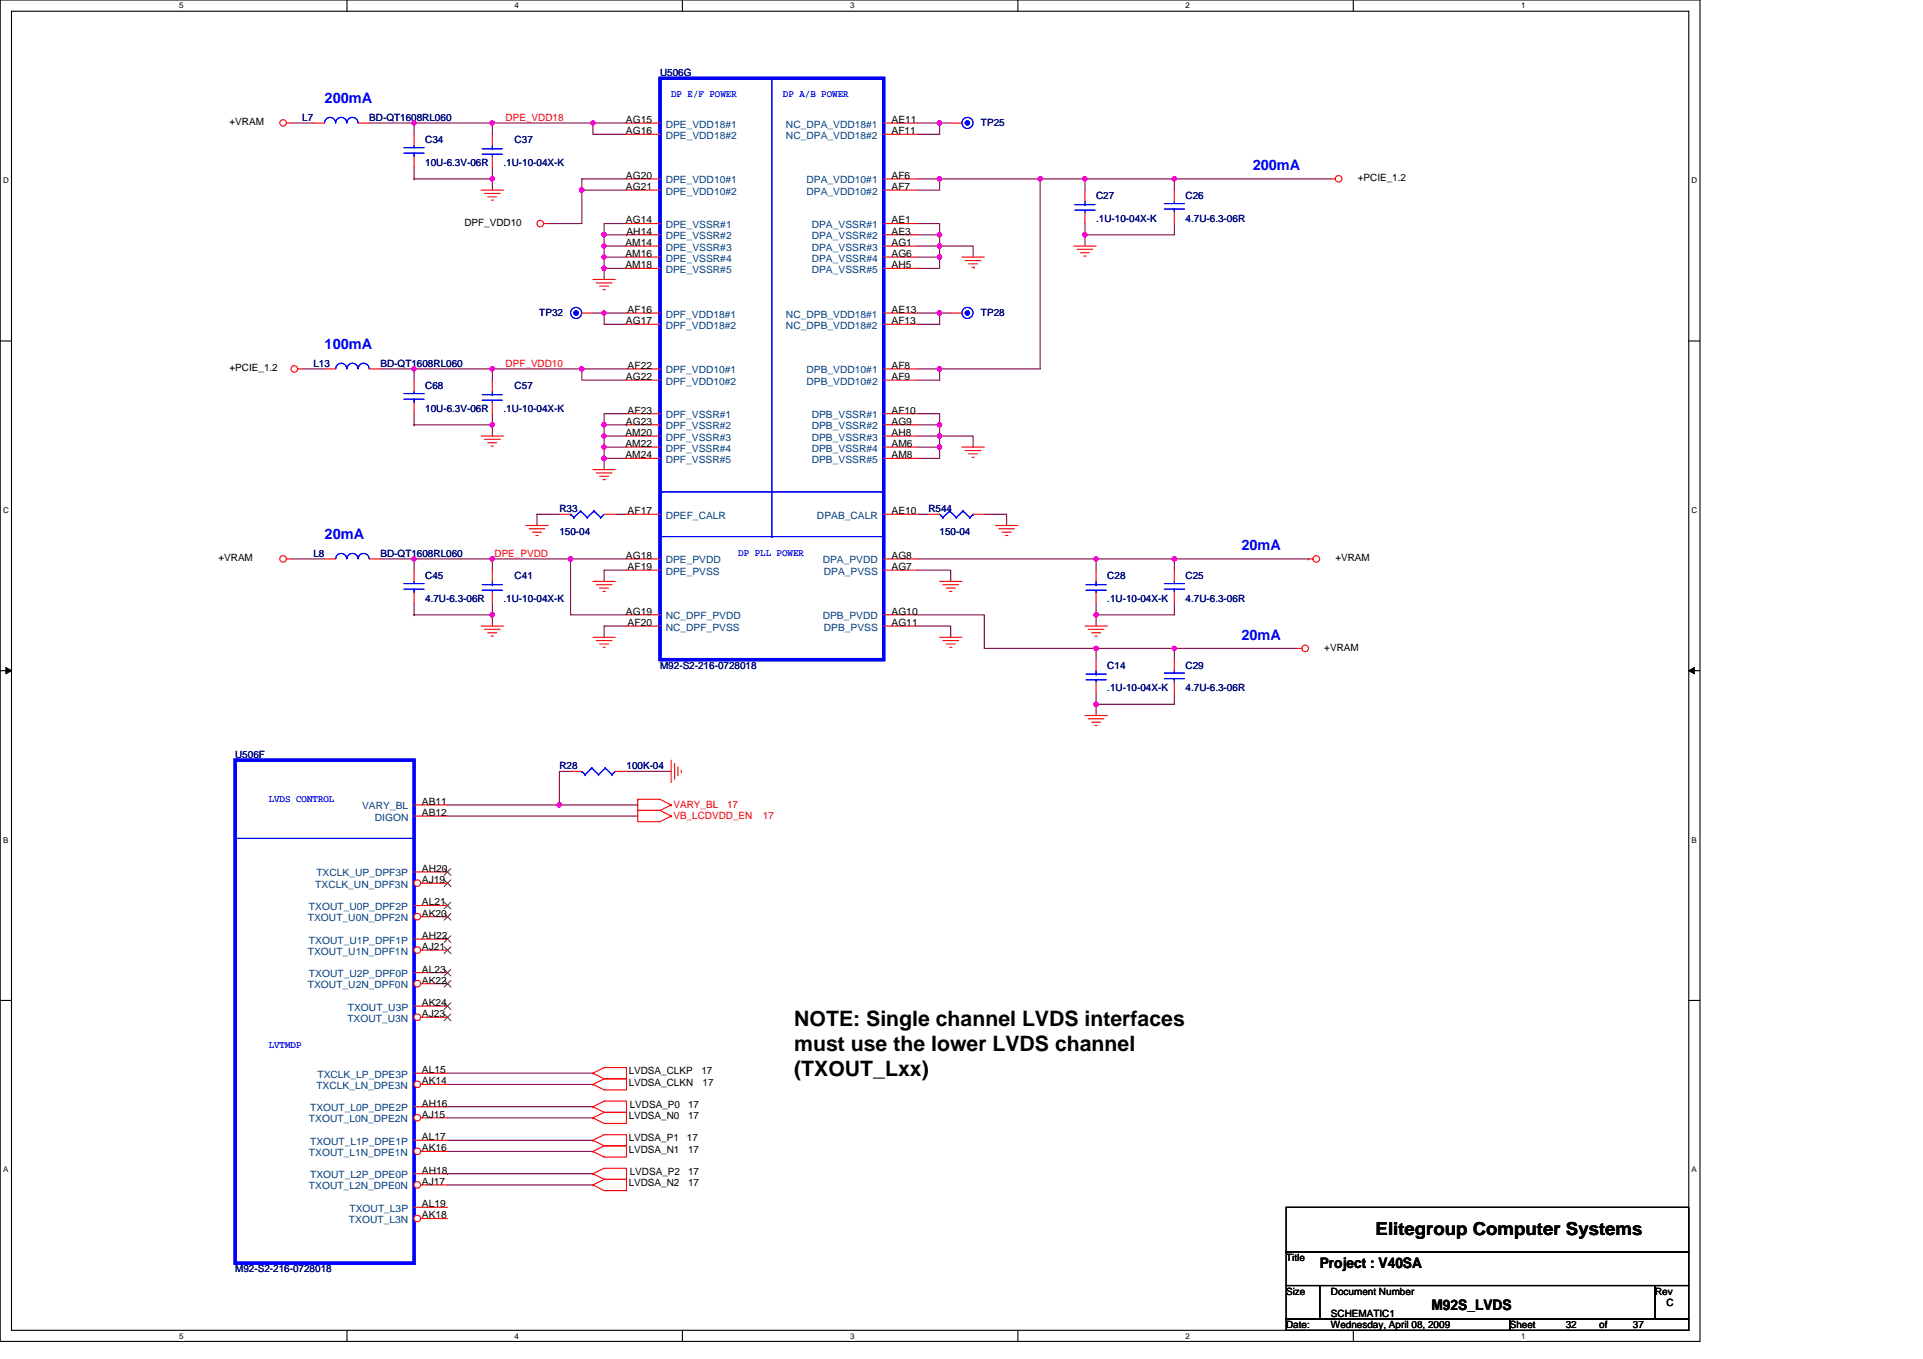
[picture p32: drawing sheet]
<svg xmlns="http://www.w3.org/2000/svg" width="297mm" height="210mm" viewBox="0 0 297 210" stroke-linecap="round" stroke-linejoin="round" font-family="sans-serif">
<defs><g id="words">
<g font-size="3.3">
<text x="122.7" y="158.5">NOTE: Single channel LVDS interfaces</text>
<text x="122.7" y="162.3">must use the lower LVDS channel</text>
<text x="122.7" y="166.2">(TXOUT_Lxx)</text>
</g>
<text font-size="2.8" x="212.5" y="190.8">Elitegroup Computer Systems</text>
<g font-size="2.2" fill="#00f">
<text x="50.1" y="15.9">200mA</text>
<text x="193.5" y="26.3">200mA</text>
<text x="50.1" y="53.9">100mA</text>
<text x="50.1" y="83.3">20mA</text>
<text x="191.8" y="85">20mA</text>
<text x="191.8" y="98.8">20mA</text>
</g>
<g font-size="2.2">
<text x="203.9" y="195.9">Project : V40SA</text>
<text x="221.1" y="202.5">M92S_LVDS</text>
</g>
<g font-size="1.5" fill="#000080">
<text x="102" y="11.8">U506G</text>
<text x="46.7" y="18.7">L7</text>
<text x="57" y="18.7">BD-QT1608RL060</text>
<text x="65.7" y="22.1">C34</text>
<text x="79.5" y="22.1">C37</text>
<text x="151.5" y="19.5">TP25</text>
<text x="65.7" y="25.6">10U-6.3V-06R</text>
<text x="77.8" y="25.6">.1U-10-04X-K</text>
<text x="169.3" y="30.8">C27</text>
<text x="169.3" y="34.2">.1U-10-04X-K</text>
<text x="183.1" y="30.8">C26</text>
<text x="183.1" y="34.2">4.7U-6.3-06R</text>
<text x="83.3" y="48.9">TP32</text>
<text x="151.5" y="48.9">TP28</text>
<text x="48.4" y="56.7">L13</text>
<text x="58.8" y="56.7">BD-QT1608RL060</text>
<text x="65.7" y="60.1">C68</text>
<text x="65.7" y="63.6">10U-6.3V-06R</text>
<text x="77.8" y="63.6">.1U-10-04X-K</text>
<text x="79.5" y="60.1">C57</text>
<text x="86.4" y="79.1">R33</text>
<text x="86.4" y="82.6">150-04</text>
<text x="143.4" y="79.1">R544</text>
<text x="145.1" y="82.6">150-04</text>
<text x="48.4" y="86">L8</text>
<text x="58.8" y="86">BD-QT1608RL060</text>
<text x="65.7" y="89.5">C45</text>
<text x="79.5" y="89.5">C41</text>
<text x="171" y="89.5">C28</text>
<text x="183.1" y="89.5">C25</text>
<text x="65.7" y="92.9">4.7U-6.3-06R</text>
<text x="77.8" y="92.9">.1U-10-04X-K</text>
<text x="171" y="92.9">.1U-10-04X-K</text>
<text x="183.1" y="92.9">4.7U-6.3-06R</text>
<text x="102" y="103.3">M92-S2-216-0728018</text>
<text x="171" y="103.3">C14</text>
<text x="171" y="106.8">.1U-10-04X-K</text>
<text x="183.1" y="103.3">C29</text>
<text x="183.1" y="106.8">4.7U-6.3-06R</text>
<text x="36.3" y="117.1">U506F</text>
<text x="86.4" y="118.9">R28</text>
<text x="96.8" y="118.9">100K-04</text>
<text x="36.3" y="196.6">M92-S2-216-0728018</text>
</g>
<g font-size="1.5" fill="#00f">
<text x="103.7" y="15">DP E/F POWER</text>
<text x="120.9" y="15">DP A/B POWER</text>
<text x="114" y="85.9">DP PLL POWER</text>
<text x="41.5" y="123.9">LVDS CONTROL</text>
<text x="41.5" y="161.9">LVTMDP</text>
</g>
<g font-size="1.5">
<text x="35.5" y="19.4">+VRAM</text>
<text x="96.7" y="19">AG15</text>
<text x="96.7" y="20.7">AG16</text>
<text x="137.7" y="19">AE11</text>
<text x="137.7" y="20.7">AF11</text>
<text x="96.7" y="27.6">AG20</text>
<text x="96.7" y="29.4">AG21</text>
<text x="137.7" y="27.6">AF6</text>
<text x="137.7" y="29.4">AF7</text>
<text x="209.7" y="28">+PCIE_1.2</text>
<text x="71.7" y="34.9">DPF_VDD10</text>
<text x="96.7" y="34.5">AG14</text>
<text x="137.7" y="34.5">AE1</text>
<text x="96.6" y="38">AM14</text>
<text x="96.6" y="39.7">AM16</text>
<text x="96.6" y="41.4">AM18</text>
<text x="96.8" y="36.3">AH14</text>
<text x="137.7" y="36.3">AE3</text>
<text x="137.7" y="38">AG1</text>
<text x="137.7" y="39.7">AG6</text>
<text x="137.7" y="41.4">AH5</text>
<text x="96.7" y="50.1">AG17</text>
<text x="96.9" y="48.3">AF16</text>
<text x="137.7" y="48.3">AE13</text>
<text x="137.7" y="50.1">AF13</text>
<text x="35.5" y="57.4">+PCIE_1.2</text>
<text x="96.7" y="58.7">AG22</text>
<text x="96.9" y="57">AF22</text>
<text x="137.7" y="57">AF8</text>
<text x="137.7" y="58.7">AF9</text>
<text x="96.7" y="65.6">AG23</text>
<text x="96.9" y="63.9">AF23</text>
<text x="137.7" y="63.9">AF10</text>
<text x="137.7" y="65.6">AG9</text>
<text x="96.6" y="67.4">AM20</text>
<text x="96.6" y="69.1">AM22</text>
<text x="96.6" y="70.8">AM24</text>
<text x="137.7" y="67.4">AH8</text>
<text x="137.7" y="69.1">AM6</text>
<text x="137.7" y="70.8">AM8</text>
<text x="96.9" y="79.4">AF17</text>
<text x="137.7" y="79.4">AE10</text>
<text x="33.7" y="86.7">+VRAM</text>
<text x="96.7" y="86.3">AG18</text>
<text x="96.9" y="88.1">AF19</text>
<text x="137.7" y="86.3">AG8</text>
<text x="137.7" y="88.1">AG7</text>
<text x="206.3" y="86.7">+VRAM</text>
<text x="96.7" y="95">AG19</text>
<text x="137.7" y="95">AG10</text>
<text x="96.9" y="96.7">AF20</text>
<text x="137.7" y="96.7">AG11</text>
<text x="204.6" y="100.5">+VRAM</text>
<text x="65.2" y="124.4">AB11</text>
<text x="65.2" y="126.1">AB12</text>
<text x="65.2" y="136.4">AJ19</text>
<text x="65.2" y="134.7">AH20</text>
<text x="65.2" y="141.6">AK20</text>
<text x="65.2" y="139.9">AL21</text>
<text x="65.2" y="146.8">AJ21</text>
<text x="65.2" y="145.1">AH22</text>
<text x="65.2" y="152">AK22</text>
<text x="65.2" y="150.3">AL23</text>
<text x="65.2" y="155.4">AK24</text>
<text x="65.2" y="157.2">AJ23</text>
<text x="65.2" y="167.5">AK14</text>
<text x="65.2" y="165.8">AL15</text>
<text x="97.1" y="166">LVDSA_CLKP</text>
<text x="97.1" y="167.7">LVDSA_CLKN</text>
<text x="108.3" y="166">17</text>
<text x="108.5" y="167.7">17</text>
<text x="65.2" y="172.7">AJ15</text>
<text x="65.2" y="171">AH16</text>
<text x="97.1" y="172.9">LVDSA_N0</text>
<text x="97.3" y="171.2">LVDSA_P0</text>
<text x="106.3" y="172.9">17</text>
<text x="106.3" y="171.2">17</text>
<text x="65.2" y="177.9">AK16</text>
<text x="65.2" y="176.2">AL17</text>
<text x="97.1" y="178.1">LVDSA_N1</text>
<text x="97.1" y="176.4">LVDSA_P1</text>
<text x="106.1" y="176.4">17</text>
<text x="106.3" y="178.1">17</text>
<text x="65.2" y="183.1">AJ17</text>
<text x="65.2" y="181.3">AH18</text>
<text x="97.1" y="183.3">LVDSA_N2</text>
<text x="97.3" y="181.5">LVDSA_P2</text>
<text x="106.3" y="183.3">17</text>
<text x="106.3" y="181.5">17</text>
<text x="65.2" y="188.3">AK18</text>
<text x="65.2" y="186.5">AL19</text>
<text x="198.7" y="194.9">Title</text>
<text x="198.7" y="200">Size</text>
<text x="205.6" y="200">Document Number</text>
<text x="205.6" y="203.5">SCHEMATIC1</text>
<text x="255.7" y="200">Rev</text>
<text x="257.4" y="201.8">C</text>
<text x="198.7" y="205.2">Date:</text>
<text x="205.6" y="205.2">Wednesday, April 08, 2009</text>
<text x="233.2" y="205.2">Sheet</text>
<text x="241.8" y="205.2">32</text>
<text x="247" y="205.2">of</text>
<text x="252.2" y="205.2">37</text>
</g>
<g font-size="1.5" fill="#f00">
<text x="78.1" y="18.7">DPE_VDD18</text>
<text x="78.1" y="56.7">DPF_VDD10</text>
<text x="76.4" y="86">DPE_PVDD</text>
<text x="104" y="124.9">VARY_BL</text>
<text x="112.3" y="124.9">17</text>
<text x="104" y="126.6">VB_LCDVDD_EN</text>
<text x="117.9" y="126.6">17</text>
</g>
<g font-size="1.5" fill="#004080">
<text x="102.8" y="19.7">DPE_VDD18#1</text>
<text x="102.8" y="21.4">DPE_VDD18#2</text>
<text x="121.4" y="19.7">NC_DPA_VDD18#1</text>
<text x="121.4" y="21.4">NC_DPA_VDD18#2</text>
<text x="102.8" y="28.3">DPE_VDD10#1</text>
<text x="124.6" y="28.3">DPA_VDD10#1</text>
<text x="102.8" y="30.1">DPE_VDD10#2</text>
<text x="102.8" y="35.2">DPE_VSSR#1</text>
<text x="124.6" y="30.1">DPA_VDD10#2</text>
<text x="125.4" y="35.2">DPA_VSSR#1</text>
<text x="102.8" y="37">DPE_VSSR#2</text>
<text x="102.8" y="38.7">DPE_VSSR#3</text>
<text x="102.8" y="40.4">DPE_VSSR#4</text>
<text x="125.4" y="37">DPA_VSSR#2</text>
<text x="125.4" y="38.7">DPA_VSSR#3</text>
<text x="125.4" y="40.4">DPA_VSSR#4</text>
<text x="102.8" y="42.2">DPE_VSSR#5</text>
<text x="125.4" y="42.2">DPA_VSSR#5</text>
<text x="102.8" y="49.1">DPF_VDD18#1</text>
<text x="102.8" y="50.8">DPF_VDD18#2</text>
<text x="121.4" y="49.1">NC_DPB_VDD18#1</text>
<text x="121.4" y="50.8">NC_DPB_VDD18#2</text>
<text x="102.8" y="57.7">DPF_VDD10#1</text>
<text x="102.8" y="59.4">DPF_VDD10#2</text>
<text x="124.6" y="57.7">DPB_VDD10#1</text>
<text x="124.6" y="59.4">DPB_VDD10#2</text>
<text x="102.8" y="64.6">DPF_VSSR#1</text>
<text x="125.4" y="64.6">DPB_VSSR#1</text>
<text x="102.8" y="66.3">DPF_VSSR#2</text>
<text x="102.8" y="68.1">DPF_VSSR#3</text>
<text x="102.8" y="69.8">DPF_VSSR#4</text>
<text x="102.8" y="71.5">DPF_VSSR#5</text>
<text x="125.4" y="66.3">DPB_VSSR#2</text>
<text x="125.4" y="68.1">DPB_VSSR#3</text>
<text x="125.4" y="69.8">DPB_VSSR#4</text>
<text x="125.4" y="71.5">DPB_VSSR#5</text>
<text x="102.8" y="80.2">DPEF_CALR</text>
<text x="126.2" y="80.2">DPAB_CALR</text>
<text x="102.8" y="87.1">DPE_PVDD</text>
<text x="102.8" y="88.8">DPE_PVSS</text>
<text x="127.1" y="87.1">DPA_PVDD</text>
<text x="127.3" y="88.8">DPA_PVSS</text>
<text x="102.8" y="95.7">NC_DPF_PVDD</text>
<text x="127.1" y="95.7">DPB_PVDD</text>
<text x="102.8" y="97.4">NC_DPF_PVSS</text>
<text x="127.3" y="97.4">DPB_PVSS</text>
<text x="55.9" y="125.1">VARY_BL</text>
<text x="57.9" y="126.8">DIGON</text>
<text x="48.7" y="137.2">TXCLK_UN_DPF3N</text>
<text x="48.9" y="135.4">TXCLK_UP_DPF3P</text>
<text x="47.6" y="142.3">TXOUT_U0N_DPF2N</text>
<text x="47.7" y="140.6">TXOUT_U0P_DPF2P</text>
<text x="47.6" y="147.5">TXOUT_U1N_DPF1N</text>
<text x="47.7" y="145.8">TXOUT_U1P_DPF1P</text>
<text x="47.6" y="152.7">TXOUT_U2N_DPF0N</text>
<text x="47.7" y="151">TXOUT_U2P_DPF0P</text>
<text x="53.7" y="157.9">TXOUT_U3N</text>
<text x="53.7" y="156.1">TXOUT_U3P</text>
<text x="49" y="166.5">TXCLK_LP_DPE3P</text>
<text x="47.7" y="173.4">TXOUT_L0N_DPE2N</text>
<text x="47.9" y="171.7">TXOUT_L0P_DPE2P</text>
<text x="48.9" y="168.3">TXCLK_LN_DPE3N</text>
<text x="47.7" y="178.6">TXOUT_L1N_DPE1N</text>
<text x="47.9" y="176.9">TXOUT_L1P_DPE1P</text>
<text x="47.7" y="183.8">TXOUT_L2N_DPE0N</text>
<text x="47.9" y="182.1">TXOUT_L2P_DPE0P</text>
<text x="53.9" y="189">TXOUT_L3N</text>
<text x="54" y="187.2">TXOUT_L3P</text>
</g>
<g font-size="1.2">
<text x="27.7" y="1.3">5</text>
<text x="79.5" y="1.3">4</text>
<text x="131.3" y="1.3">3</text>
<text x="183.1" y="1.3">2</text>
<text x="234.9" y="1.3">1</text>
<text x=".5" y="28.3">D</text>
<text x="261.3" y="28.3">D</text>
<text x=".5" y="79.2">C</text>
<text x="261.3" y="79.2">C</text>
<text x=".5" y="130.2">B</text>
<text x="261.3" y="130.2">B</text>
<text x=".5" y="181.1">A</text>
<text x="261.3" y="181.1">A</text>
<text x="27.7" y="206.8">5</text>
<text x="79.5" y="206.8">4</text>
<text x="131.3" y="206.8">3</text>
<text x="183.1" y="206.8">2</text>
<text x="234.9" y="206.8">1</text>
</g>
</g></defs>
<path d="M0 0h262.6v207.3h-262.6zM1.8 1.7h259.1v203.8h-259.1z" fill="none" stroke="#000" stroke-width=".17"/>
<g fill="#fff">
<path d="M27.7 .2h.6v1.4h-.6z"/>
<path d="M27.7 205.7h.6v1.4h-.6z"/>
</g>
<path d="M53.6 0v1.7M53.6 205.5v1.8" fill="none" stroke="#000" stroke-width=".17"/>
<g fill="#fff">
<path d="M79.5 .2h.7v1.4h-.7z"/>
<path d="M79.5 205.7h.7v1.4h-.7z"/>
</g>
<path d="M105.4 0v1.7M105.4 205.5v1.8" fill="none" stroke="#000" stroke-width=".17"/>
<g fill="#fff">
<path d="M131.3 .2h.7v1.4h-.7z"/>
<path d="M131.3 205.7h.7v1.4h-.7z"/>
</g>
<path d="M157.2 0v1.7M157.2 205.5v1.8" fill="none" stroke="#000" stroke-width=".17"/>
<g fill="#fff">
<path d="M183.1 .2h.7v1.4h-.7z"/>
<path d="M183.1 205.7h.7v1.4h-.7z"/>
</g>
<path d="M209 0v1.7M209 205.5v1.8" fill="none" stroke="#000" stroke-width=".17"/>
<g fill="#fff">
<path d="M234.9 .2h.7v1.4h-.7z"/>
<path d="M234.9 205.7h.7v1.4h-.7z"/>
<path d="M.5 27.2h.8v1.4h-.8z"/>
<path d="M261.3 27.2h.8v1.4h-.8z"/>
<path d="M.5 78.1h.8v1.4h-.8z"/>
<path d="M261.3 78.1h.8v1.4h-.8z"/>
</g>
<path d="M0 52.7h1.8M260.9 52.7h1.7" fill="none" stroke="#000" stroke-width=".17"/>
<g fill="#fff">
<path d="M.5 129.1h.8v1.4h-.8z"/>
<path d="M261.3 129.1h.8v1.4h-.8z"/>
</g>
<path d="M0 103.6h1.8M260.9 103.6h1.7" fill="none" stroke="#000" stroke-width=".17"/>
<path d="M.9 103.1l.9 .5-.9 .5zM260.9 103.6l.8-.5v1z" fill="#000" stroke="#000" stroke-width=".15"/>
<g fill="#fff">
<path d="M.5 180h.8v1.4h-.8z"/>
<path d="M261.3 180h.8v1.4h-.8z"/>
</g>
<path d="M0 154.6h1.8M260.9 154.6h1.7M198.7 186.5h62.2v7h-62.2zM198.7 193.5h62.2v5.1h-62.2zM198.7 198.6h5.2v5.2h-5.2zM203.9 198.6h51.8v5.2h-51.8zM255.7 198.6h5.2v5.2h-5.2zM198.7 203.8h34.5v1.7h-34.5zM233.2 203.8h27.7v1.7h-27.7z" fill="none" stroke="#000" stroke-width=".17"/>
<g fill="none" stroke="#800040" stroke-width=".17">
<path d="M45 19h3.4M57 19h7M64 19h.1M64 19v1.7M64 19h12M76 19v1.7M76 19h15.6v1.7h5.2M76 19h.1M91.6 19h.1M91.6 19h5.2M141.7 19h3.4M145.1 19h.1"/>
<path d="M145.1 19v1.7h-3.4M145.1 19h1.8M64 25.9v1.7M64 27.6h12v1.8M64 27.6h.1M76 25.9v1.7M89.9 29.4v5.1h-5.2M89.9 29.4h.1M93.3 39.7h.1M93.3 38h3.5M93.3 36.3v1.7M93.3 39.7h3.5"/>
<path d="M93.3 38h.1M93.3 36.3h3.5M93.3 38v5.2M96.8 27.6h-6.9v1.8h6.9M96.8 34.5h-3.5v1.8M96.8 36.3h.1M141.7 34.5h3.4v1.8M141.7 27.6h3.4M141.7 36.3h3.4M141.7 38h3.4M141.7 39.7h3.4M145.1 27.6h.1"/>
<path d="M145.1 36.3h.1M145.1 38h.1M145.1 39.7h.1M145.1 38v3.5h-3.4M145.1 36.3v1.7h5.2v1.7M160.7 27.6h-15.6v1.8h-3.4M160.7 27.6h.1M160.7 27.6h6.9M160.7 27.6v29.4h-15.6M167.6 27.6h.1M167.6 36.3v1.7M167.6 27.6v1.8"/>
<path d="M167.6 36.3h.1M167.6 34.5v1.8M167.6 27.6h38M181.4 34.5v1.8h-13.8M181.4 27.6v1.8M181.4 27.6h.1M46.7 57h3.4M58.8 57h5.2M64 57h.1M64 57v1.7M64 57h32.8M76 57v1.7"/>
<path d="M76 57h.1M89.9 57h.1M89.9 57v1.7h6.9M91.6 48.4h1.7M93.3 41.5h3.5M93.3 41.5h.1M93.3 48.4h.1M93.3 48.4v1.7h3.5M93.3 48.4h3.5M141.7 48.4h3.4M141.7 57h3.4M145.1 48.4h.1"/>
<path d="M145.1 48.4v1.7h-3.4M145.1 57h.1M145.1 57v1.7h-3.4M145.1 48.4h1.8M64 63.9v1.7M64 65.6h.1M64 65.6h12M76 63.9v3.5M86.4 79.5h-3.5v1.7M93.3 70.8h3.5M93.3 70.8h.1M93.3 69.1h.1"/>
<path d="M93.3 67.4h3.5M93.3 65.6v1.8M93.3 69.1h3.5M93.3 67.4h.1M93.3 65.6h3.5M93.3 67.4v5.2M95 79.5h1.8M96.8 63.9h-3.5v1.7M96.8 65.6h.1M141.7 63.9h3.4v1.7M141.7 79.5h1.7M141.7 65.6h3.4"/>
<path d="M141.7 67.4h3.4M141.7 69.1h3.4M145.1 65.6h.1M145.1 67.4h.1M145.1 69.1h.1M145.1 67.4v3.4h-3.4M145.1 65.6v1.8h5.2v1.7M152 79.5h3.5v1.7M45 86.4h5.1M58.8 86.4h5.2M64 93.3v1.7M64 95h.1"/>
<path d="M64 86.4h.1M64 86.4v1.7M64 95h12M64 86.4h24.1M76 86.4h.1M76 93.3v3.4M76 86.4v1.7M88.1 86.4h8.7M88.1 86.4v8.6h8.7M96.8 88.1h-3.5v1.7M96.8 96.7h-3.5v1.8M141.7 96.7h5.2v1.8"/>
<path d="M141.7 88.1h5.2v1.7M141.7 86.4h27.6M141.7 95h10.3v5.2h17.3M169.3 86.4h.1M169.3 95v1.7M169.3 86.4v1.7M169.3 95h.1M169.3 93.3v1.7M169.3 86.4h32.8M181.4 93.3v1.7h-12.1M181.4 86.4v1.7M202.1 86.4h.1"/>
<path d="M88.1 119.2h-1.7v5.2h-17.3M96.8 119.2h6.9M169.3 100.2h.1M169.3 108.8v1.8M169.3 100.2v1.7M169.3 108.8h.1M169.3 107.1v1.7M169.3 100.2h31.1M181.4 107.1v1.7h-12.1M181.4 100.2v1.7M181.4 100.2h.1M69.1 126.1h29.4"/>
<path d="M86.4 124.4h.1M86.4 124.4h12.1M69.1 177.9h22.5M69.1 176.2h22.5M69.1 165.8h22.5M69.1 167.6h22.5M69.1 172.7h22.5M69.1 171h22.5M69.1 183.1h22.5M69.1 181.4h.1M69.1 181.4h22.5"/>
</g>
<g fill="#f0f" stroke="#f0f" stroke-width=".17">
<circle cx="76" cy="19" r=".33"/>
<circle cx="63.9" cy="19" r=".33"/>
<circle cx="76" cy="27.6" r=".33"/>
<circle cx="91.6" cy="19" r=".33"/>
<circle cx="76" cy="65.6" r=".34"/>
<circle cx="76" cy="57" r=".34"/>
<circle cx="63.9" cy="57" r=".34"/>
<circle cx="89.8" cy="57" r=".34"/>
<circle cx="89.8" cy="29.4" r=".34"/>
<circle cx="145.1" cy="19" r=".33"/>
<circle cx="145.1" cy="48.4" r=".34"/>
<circle cx="167.6" cy="27.6" r=".33"/>
<circle cx="167.6" cy="36.3" r=".33"/>
<circle cx="181.4" cy="27.6" r=".33"/>
<circle cx="145.1" cy="27.6" r=".33"/>
<circle cx="145.1" cy="36.3" r=".33"/>
<circle cx="145.1" cy="38" r=".34"/>
<circle cx="145.1" cy="39.7" r=".34"/>
<circle cx="145.1" cy="57" r=".34"/>
<circle cx="160.7" cy="27.6" r=".33"/>
<circle cx="145.1" cy="65.6" r=".34"/>
<circle cx="145.1" cy="67.3" r=".34"/>
<circle cx="145.1" cy="69.1" r=".34"/>
<circle cx="76" cy="95" r=".34"/>
<circle cx="63.9" cy="86.4" r=".34"/>
<circle cx="88.1" cy="86.4" r=".34"/>
<circle cx="76" cy="86.4" r=".34"/>
<circle cx="169.3" cy="86.4" r=".34"/>
<circle cx="169.3" cy="95" r=".34"/>
<circle cx="169.3" cy="100.2" r=".34"/>
<circle cx="169.3" cy="108.8" r=".34"/>
<circle cx="181.4" cy="100.2" r=".34"/>
<circle cx="93.3" cy="70.8" r=".33"/>
<circle cx="93.3" cy="69.1" r=".34"/>
<circle cx="93.3" cy="65.6" r=".34"/>
<circle cx="93.3" cy="67.3" r=".34"/>
<circle cx="93.3" cy="41.4" r=".34"/>
<circle cx="93.3" cy="39.7" r=".34"/>
<circle cx="93.3" cy="36.3" r=".33"/>
<circle cx="93.3" cy="38" r=".34"/>
<circle cx="93.3" cy="48.4" r=".34"/>
<circle cx="181.4" cy="86.4" r=".34"/>
<circle cx="86.4" cy="124.4" r=".34"/>
</g>
<g fill="none" stroke="#f00" stroke-width=".17">
<path d="M44.3 19h.7M74.3 29.4h3.5M74.8 29.9h2.5M75.4 30.4h1.3M75.9 30.9h.3M84 34.5h.7M148.6 39.7h3.4M165.9 38h3.4M166.4 38.5h2.4M166.9 39.1h1.4M167.4 39.6h.4M205.6 27.6h.7"/>
<path d="M46 57h.7M50.1 57h1.8M57 57h1.8M91.6 43.2h3.4M92.1 43.7h2.4M92.6 44.2h1.4M93.2 44.7h.3M149.1 40.3h2.4M149.6 40.8h1.4M150.1 41.3h.4M150.5 41.3h.1M74.3 67.4h3.5"/>
<path d="M74.8 67.9h2.5M75.4 68.4h1.3M75.9 68.9h.3M86.4 79.5h1.7M91.6 72.6h3.4M92.1 73.1h2.4M92.6 73.6h1.4M93.2 74.1h.3M93.3 79.5h1.7M148.6 69.1h3.4M149.1 69.6h2.4M149.6 70.1h1.4"/>
<path d="M150.1 70.7h.4M44.3 86.4h.7M74.3 96.7h3.5M74.8 97.2h2.5M75.4 97.8h1.3M75.9 98.3h.3M81.2 81.2h3.5M81.7 81.7h2.5M82.3 82.2h1.3M82.8 82.7h.3M91.6 98.5h3.4M91.6 89.8h3.4"/>
<path d="M92.1 99h2.4M92.1 90.3h2.4M92.6 99.5h1.4M92.6 90.9h1.4M93.2 91.4h.3M145.1 98.5h3.5M145.1 89.8h3.5M145.6 99h2.5M145.6 90.3h2.5M146.2 99.5h1.3M146.2 90.9h1.3M146.7 91.4h.3"/>
<path d="M153.8 81.2h3.4M154.3 81.7h2.4M154.8 82.2h1.4M155.3 82.7h.4M167.6 96.7h3.4M168.1 97.2h2.4M168.6 97.8h1.4M169.1 98.3h.4M202.1 86.4h.7M93.2 100h.3M103.7 117.5v3.4M104.2 118v2.4"/>
<path d="M104.7 118.5v1.4M105.2 119v.4M146.7 100h.3M167.6 110.6h3.4M168.1 111.1h2.4M168.6 111.6h1.4M169.1 112.1h.4M200.4 100.2h.7M64 126.1h5.1M98.5 125.2h3.5M98.5 125.2v1.8h3.5l1.7-.9M98.5 125.2h.1"/>
<path d="M98.5 123.5h3.5l1.7 .9M98.5 123.5v1.7h3.5M98.5 123.5h.1M102 125.2l1.7 .9M103.7 126.1h.1M103.7 124.4h.1M103.7 124.4l-1.7 .8M91.6 177.9h.1M91.6 176.2l1.7-.9h3.5v1.7h-3.5M91.6 176.2h.1M91.6 165.8l1.7-.8h3.5v1.7h-3.5M91.6 165.8h.1"/>
<path d="M91.6 167.6h.1M91.6 171l1.7-.9h3.5v1.8h-3.5M91.6 171h.1M91.6 172.7h.1M91.6 176.2l1.7 .8M91.6 165.8l1.7 .9M91.6 171l1.7 .9M93.3 177h3.5v1.8h-3.5l-1.7-.9M93.3 166.7h3.5v1.7h-3.5l-1.7-.8M93.3 171.9h3.5v1.7h-3.5l-1.7-.9M93.3 177l-1.7 .9M93.3 166.7l-1.7 .9"/>
<path d="M93.3 171.9l-1.7 .8M91.6 183.1h.1M91.6 181.4l1.7-.9h3.5v1.7h-3.5M91.6 181.4h.1M91.6 181.4l1.7 .8M93.3 182.2h3.5v1.8h-3.5l-1.7-.9M93.3 182.2l-1.7 .9"/>
<circle cx="43.7" cy="19" r=".51"/>
<circle cx="83.5" cy="34.5" r=".51"/>
<circle cx="206.8" cy="27.6" r=".51"/>
<circle cx="45.5" cy="57" r=".51"/>
<circle cx="43.7" cy="86.4" r=".51"/>
<circle cx="203.3" cy="86.4" r=".51"/>
<circle cx="201.6" cy="100.2" r=".51"/>
</g>
<g fill="none" stroke="#00f" stroke-width=".17">
<path d="M51.9 57a.86 .86 0 0 1 .8-.9 .86 .86 0 0 1 .9 .9M53.6 57a.86 .86 0 0 1 .8-.9 .86 .86 0 0 1 .9 .9M55.3 57a.85 .85 0 0 1 .9-.9 .85 .85 0 0 1 .8 .9M88.1 79.5h.1M88.1 79.5l.5 .5M88.6 80h.1M89.7 79h.1M89.7 79l1 1M89.7 79l-1.1 1M90.7 80h.1M91.8 79h.1M91.8 79l1 1"/>
<path d="M91.8 79l-1.1 1M92.8 80h.1M93.3 79.5l-.5 .5M36.3 129.5h27.7M64 129.5h.1"/>
</g>
<path d="M36.3 117.5h27.7v77.7h-27.7z" fill="none" stroke="#00f" stroke-width=".51"/>
<circle cx="64.5" cy="167.5" r=".51" fill="#fff" stroke="#f00" stroke-width=".17"/>
<path d="M64 165.8h5.1M65 167.6h4.1" fill="none" stroke="#f00" stroke-width=".17"/>
<circle cx="64.5" cy="136.4" r=".51" fill="#fff" stroke="#f00" stroke-width=".17"/>
<path d="M64 134.7h5.1M65 136.5h4.1" fill="none" stroke="#f00" stroke-width=".17"/>
<path d="M68.6 136l1.1 1M68.6 134.2l1.1 1.1M69.6 136l-1 1M69.6 134.2l-1 1.1" fill="none" stroke="#804000" stroke-width=".15"/>
<circle cx="64.5" cy="172.7" r=".51" fill="#fff" stroke="#f00" stroke-width=".17"/>
<path d="M64 171h5.1M65 172.7h4.1" fill="none" stroke="#f00" stroke-width=".17"/>
<circle cx="64.5" cy="177.9" r=".51" fill="#fff" stroke="#f00" stroke-width=".17"/>
<path d="M64 176.2h5.1M65 177.9h4.1" fill="none" stroke="#f00" stroke-width=".17"/>
<circle cx="64.5" cy="183.1" r=".51" fill="#fff" stroke="#f00" stroke-width=".17"/>
<path d="M64 181.4h5.1M65 183.1h4.1" fill="none" stroke="#f00" stroke-width=".17"/>
<circle cx="64.5" cy="188.3" r=".51" fill="#fff" stroke="#f00" stroke-width=".17"/>
<path d="M64 186.5h5.1M65 188.3h4.1" fill="none" stroke="#f00" stroke-width=".17"/>
<circle cx="64.5" cy="141.6" r=".51" fill="#fff" stroke="#f00" stroke-width=".17"/>
<path d="M64 139.9h5.1M65 141.6h4.1" fill="none" stroke="#f00" stroke-width=".17"/>
<path d="M68.6 139.4l1.1 1M69.6 139.4l-1 1M68.6 141.1l1.1 1.1M69.6 141.1l-1 1.1" fill="none" stroke="#804000" stroke-width=".15"/>
<circle cx="64.5" cy="146.8" r=".51" fill="#fff" stroke="#f00" stroke-width=".17"/>
<path d="M64 145.1h5.1M65 146.8h4.1" fill="none" stroke="#f00" stroke-width=".17"/>
<path d="M68.6 146.3l1.1 1M68.6 144.6l1.1 1M69.6 146.3l-1 1M69.6 144.6l-1 1" fill="none" stroke="#804000" stroke-width=".15"/>
<circle cx="64.5" cy="152" r=".51" fill="#fff" stroke="#f00" stroke-width=".17"/>
<path d="M64 150.3h5.1M65 152h4.1" fill="none" stroke="#f00" stroke-width=".17"/>
<path d="M68.6 151.5l1.1 1M68.6 149.8l1.1 1M69.6 151.5l-1 1M69.6 149.8l-1 1" fill="none" stroke="#804000" stroke-width=".15"/>
<circle cx="64.5" cy="157.2" r=".51" fill="#fff" stroke="#f00" stroke-width=".17"/>
<g fill="none" stroke="#f00" stroke-width=".17">
<path d="M48.4 19h1.7M55.3 19h1.7M96.8 19h5.2M136.5 19h5.2M146.9 19h1.7M64 20.7v1.8M64 24.2v1.7M76 20.7v1.8M76 24.2v1.7M96.8 27.6h5.2M96.8 29.4h5.2M96.8 20.7h5.2"/>
<path d="M96.8 34.5h5.2M96.8 36.3h5.2M96.8 38h5.2M96.8 39.7h5.2M136.5 27.6h5.2M136.5 29.4h5.2M136.5 20.7h5.2M136.5 34.5h5.2M136.5 36.3h5.2M136.5 38h5.2M136.5 39.7h5.2M167.6 29.4v1.7"/>
<path d="M167.6 32.8v1.7M181.4 29.4v1.7M181.4 32.8v1.7M64 58.7v1.8M76 58.7v1.8M89.9 48.4h1.7M96.8 48.4h5.2M96.8 41.5h5.2M96.8 57h5.2M96.8 58.7h5.2M96.8 50.1h5.2M136.5 48.4h5.2"/>
<path d="M136.5 41.5h5.2M136.5 57h5.2M136.5 58.7h5.2M136.5 50.1h5.2M146.9 48.4h1.7M64 62.2v1.7M76 62.2v1.7M96.8 79.5h5.2M96.8 63.9h5.2M96.8 65.6h5.2M96.8 67.4h5.2M96.8 69.1h5.2"/>
<path d="M96.8 70.8h5.2M136.5 79.5h5.2M136.5 63.9h5.2M136.5 65.6h5.2M136.5 67.4h5.2M136.5 69.1h5.2M136.5 70.8h5.2M143.4 79.5h1.7M150.3 79.5h1.7M50.1 86.4h1.8M57 86.4h1.8M64 88.1v1.7"/>
<path d="M64 91.5v1.8M76 88.1v1.7M76 91.5v1.8M96.8 86.4h5.2M96.8 88.1h5.2M96.8 95h5.2M96.8 96.7h5.2M136.5 86.4h5.2M136.5 88.1h5.2M136.5 95h5.2M136.5 96.7h5.2M169.3 88.1v1.7"/>
<path d="M169.3 91.5v1.8M181.4 88.1v1.7M181.4 91.5v1.8M88.1 119.2h1.8M95 119.2h1.8M169.3 101.9v1.7M169.3 105.4v1.7M181.4 101.9v1.7M181.4 105.4v1.7M64 124.4h5.1M64 155.4h5.1M65 157.2h4.1"/>
</g>
<path d="M68.6 156.7l1.1 1M68.6 154.9l1.1 1.1M69.6 156.7l-1 1M69.6 154.9l-1 1.1" fill="none" stroke="#804000" stroke-width=".15"/>
<g fill="none" stroke="#00f" stroke-width=".17">
<path d="M50.1 19a.85 .85 0 0 1 .9-.9 .85 .85 0 0 1 .8 .9M51.9 19a.86 .86 0 0 1 .8-.9 .86 .86 0 0 1 .9 .9M53.6 19a.86 .86 0 0 1 .8-.9 .86 .86 0 0 1 .9 .9M119.2 12.1v70.8M62.4 23.7h3.1M62.4 22.8h3.1M64 22.5v.3M64 23.7h.1M64 23.7v.5M74.5 23h3.1M74.5 23.8h3.1M76 23.8v.4"/>
<path d="M76 23h.1M76 22.5v.5M166 31.6h3.1M166 32.5h3.1M167.6 32.5v.3M167.6 31.6h.1M167.6 31.1v.5M179.8 32.3h3.2M179.8 31.5h3.2M181.4 31.1v.4M181.4 32.3h.1M181.4 32.3v.5"/>
<path d="M62.4 61.7h3.1M62.4 60.8h3.1M64 60.5v.3M64 61.7h.1M64 61.7v.5M74.5 61h3.1M74.5 61.8h3.1M76 61.8v.4M76 61h.1M76 60.5v.5M102 76h34.5M145.1 79.5l.5 .5"/>
<path d="M145.6 80h.1M146.7 79h.1M146.7 79l-1.1 1M146.7 79l1 1M147.7 80h.1M148.8 79h.1M148.8 79l-1.1 1M148.8 79l1 1M149.8 80h.1M150.3 79.5h.1M150.3 79.5l-.5 .5M51.9 86.3a.86 .86 0 0 1 .8-.8 .86 .86 0 0 1 .9 .8"/>
<path d="M53.6 86.3a.86 .86 0 0 1 .8-.8 .86 .86 0 0 1 .9 .8M55.3 86.3a.85 .85 0 0 1 .9-.8 .85 .85 0 0 1 .8 .8M62.4 91h3.1M62.4 90.2h3.1M64 89.8v.4M64 91h.1M64 91v.5M74.5 90.3h3.1M74.5 91.2h3.1M76 91.2v.3M76 90.3h.1M76 89.8v.5"/>
<path d="M102 82.9h17.2M119.2 82.9h17.3M119.2 82.9h.1M167.8 90.3h3.1M167.8 91.2h3.1M169.3 91.2v.3M169.3 90.3h.1M169.3 89.8v.5M179.8 91h3.2M179.8 90.2h3.2M181.4 89.8v.4M181.4 91h.1"/>
<path d="M181.4 91v.5M89.9 119.2h.1M89.9 119.2l.5 .5M90.4 119.7h.1M91.4 118.7h.1M91.4 118.7l1.1 1M91.4 118.7l-1 1M92.5 119.7h.1M93.5 118.7h.1M93.5 118.7l1 1M93.5 118.7l-1 1M94.5 119.7h.1"/>
<path d="M95 119.2l-.5 .5M167.8 104.2h3.1M167.8 105h3.1M169.3 105v.4M169.3 104.2h.1M169.3 103.6v.6M179.8 104.9h3.2M179.8 104h3.2M181.4 103.6v.4M181.4 104.9h.1M181.4 104.9v.5"/>
<circle cx="149.4" cy="19" r=".86"/>
<circle cx="89" cy="48.4" r=".86"/>
<circle cx="149.4" cy="48.4" r=".86"/>
</g>
<g fill="#00f" stroke="#00f" stroke-width=".17">
<circle cx="89" cy="48.4" r=".34"/>
<circle cx="149.4" cy="48.4" r=".34"/>
<circle cx="149.4" cy="19" r=".33"/>
</g>
<path d="M102 12.1h34.5v89.8h-34.5z" fill="none" stroke="#00f" stroke-width=".51"/>
<g fill="#f0f" stroke="#f0f" stroke-width=".17">
<circle cx="76" cy="19" r=".33"/>
<circle cx="63.9" cy="19" r=".33"/>
<circle cx="76" cy="27.6" r=".33"/>
<circle cx="91.6" cy="19" r=".33"/>
<circle cx="76" cy="65.6" r=".34"/>
<circle cx="76" cy="57" r=".34"/>
<circle cx="63.9" cy="57" r=".34"/>
<circle cx="89.8" cy="57" r=".34"/>
<circle cx="89.8" cy="29.4" r=".34"/>
<circle cx="145.1" cy="19" r=".33"/>
<circle cx="145.1" cy="48.4" r=".34"/>
<circle cx="167.6" cy="27.6" r=".33"/>
<circle cx="167.6" cy="36.3" r=".33"/>
<circle cx="181.4" cy="27.6" r=".33"/>
<circle cx="145.1" cy="27.6" r=".33"/>
<circle cx="145.1" cy="36.3" r=".33"/>
<circle cx="145.1" cy="38" r=".34"/>
<circle cx="145.1" cy="39.7" r=".34"/>
<circle cx="145.1" cy="57" r=".34"/>
<circle cx="160.7" cy="27.6" r=".33"/>
<circle cx="145.1" cy="65.6" r=".34"/>
<circle cx="145.1" cy="67.3" r=".34"/>
<circle cx="145.1" cy="69.1" r=".34"/>
<circle cx="76" cy="95" r=".34"/>
<circle cx="63.9" cy="86.4" r=".34"/>
<circle cx="88.1" cy="86.4" r=".34"/>
<circle cx="76" cy="86.4" r=".34"/>
<circle cx="169.3" cy="86.4" r=".34"/>
<circle cx="169.3" cy="95" r=".34"/>
<circle cx="169.3" cy="100.2" r=".34"/>
<circle cx="169.3" cy="108.8" r=".34"/>
<circle cx="181.4" cy="100.2" r=".34"/>
<circle cx="93.3" cy="70.8" r=".33"/>
<circle cx="93.3" cy="69.1" r=".34"/>
<circle cx="93.3" cy="65.6" r=".34"/>
<circle cx="93.3" cy="67.3" r=".34"/>
<circle cx="93.3" cy="41.4" r=".34"/>
<circle cx="93.3" cy="39.7" r=".34"/>
<circle cx="93.3" cy="36.3" r=".33"/>
<circle cx="93.3" cy="38" r=".34"/>
<circle cx="93.3" cy="48.4" r=".34"/>
<circle cx="181.4" cy="86.4" r=".34"/>
<circle cx="86.4" cy="124.4" r=".34"/>
</g>
<use href="#words"/>
</svg>
